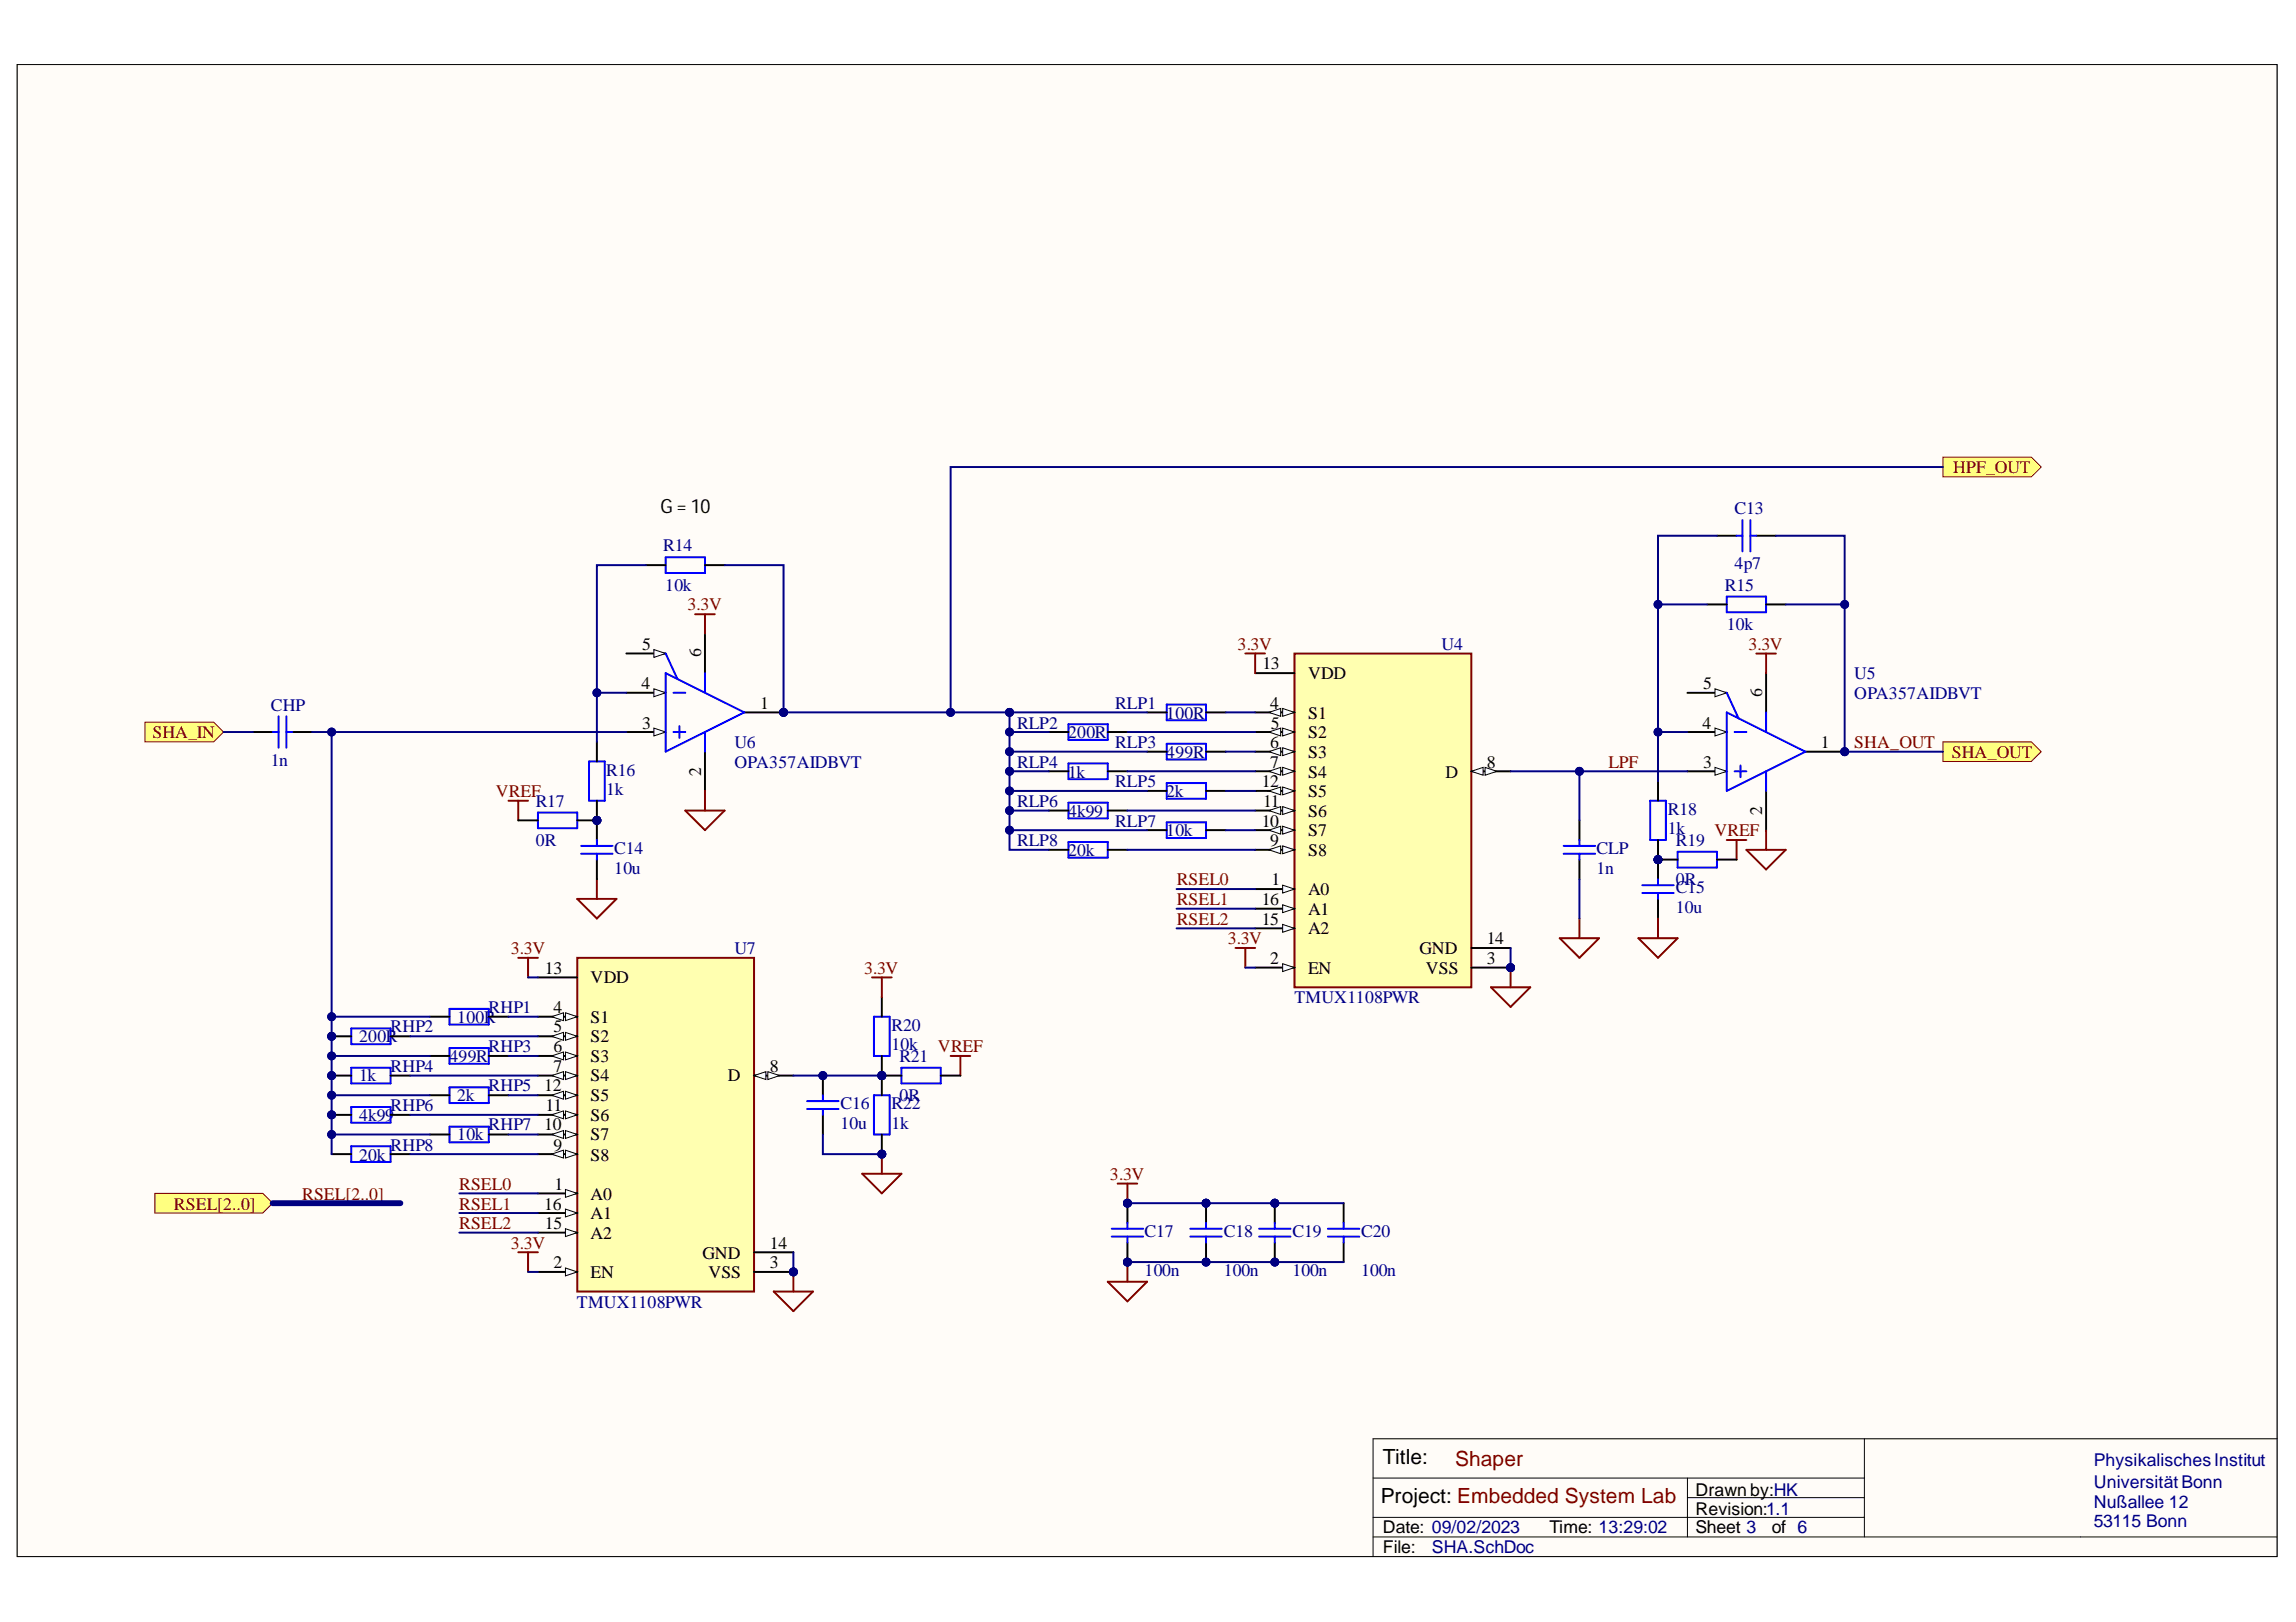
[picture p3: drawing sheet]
<svg xmlns="http://www.w3.org/2000/svg" width="297mm" height="210mm" viewBox="0 0 297 210" stroke-linecap="round" stroke-linejoin="round" font-family="sans-serif">
<defs><g id="words">
<g font-size="2.7">
<text x="178.9" y="189.4">Title:</text>
<text x="178.6" y="194.5">Project: Embedded System Lab</text>
</g>
<text font-size="2.7" fill="#800000" x="188.3" y="189.7">Shaper</text>
<text font-size="2.5" x="85.5" y="66.4">G = 10</text>
<g font-size="2.3" fill="#800000">
<text x="252.7" y="61.2">HPF_OUT</text>
<text x="88.9" y="79">3.3V</text>
<text x="160.1" y="84.1">3.3V</text>
<text x="226.2" y="84.1">3.3V</text>
<text x="19.7" y="95.6">SHA_IN</text>
<text x="208.1" y="99.4">LPF</text>
<text x="239.9" y="96.8">SHA_OUT</text>
<text x="252.5" y="98.1">SHA_OUT</text>
<text x="64.1" y="103.2">VREF</text>
<text x="221.8" y="108.2">VREF</text>
<text x="152.2" y="114.6">RSEL0</text>
<text x="152.2" y="117.1">RSEL1</text>
<text x="152.2" y="119.7">RSEL2</text>
<text x="66.1" y="123.5">3.3V</text>
<text x="158.8" y="122.2">3.3V</text>
<text x="111.8" y="126">3.3V</text>
<text x="121.3" y="136.1">VREF</text>
<text x="39.1" y="155.3">RSEL[2..0]</text>
<text x="59.4" y="154">RSEL0</text>
<text x="143.6" y="152.7">3.3V</text>
<text x="22.5" y="156.5">RSEL[2..0]</text>
<text x="59.4" y="156.5">RSEL1</text>
<text x="59.4" y="159.1">RSEL2</text>
<text x="66.1" y="161.6">3.3V</text>
</g>
<g font-size="2.3" fill="#000080">
<text x="85.8" y="71.4">R14</text>
<text x="224.4" y="66.5">C13</text>
<text x="86.1" y="76.4">10k</text>
<text x="223.1" y="76.4">R15</text>
<text x="224.4" y="73.7">4p7</text>
<text x="223.4" y="81.5">10k</text>
<text x="186.5" y="84.1">U4</text>
<text x="239.9" y="87.9">U5</text>
<text x="35" y="92">CHP</text>
<text x="131.6" y="94.3">RLP2</text>
<text x="138.2" y="95.6">200R</text>
<text x="144.3" y="91.8">RLP1</text>
<text x="150.9" y="93">100R</text>
<text x="239.9" y="90.5">OPA357AIDBVT</text>
<text x="35" y="99.1">1n</text>
<text x="78.4" y="100.4">R16</text>
<text x="95" y="96.8">U6</text>
<text x="95" y="99.4">OPA357AIDBVT</text>
<text x="131.6" y="99.4">RLP4</text>
<text x="138.2" y="100.6">1k</text>
<text x="144.3" y="101.9">RLP5</text>
<text x="144.3" y="96.8">RLP3</text>
<text x="150.9" y="98.1">499R</text>
<text x="69.3" y="104.4">R17</text>
<text x="78.4" y="102.9">1k</text>
<text x="131.6" y="104.4">RLP6</text>
<text x="138.2" y="105.7">4k99</text>
<text x="144.3" y="107">RLP7</text>
<text x="150.9" y="103.2">2k</text>
<text x="215.8" y="108">1k</text>
<text x="215.8" y="105.5">R18</text>
<text x="69.3" y="109.5">0R</text>
<text x="79.5" y="113.1">10u</text>
<text x="79.5" y="110.5">C14</text>
<text x="131.6" y="109.5">RLP8</text>
<text x="138.2" y="110.8">20k</text>
<text x="150.9" y="108.2">10k</text>
<text x="206.6" y="113.1">1n</text>
<text x="206.6" y="110.5">CLP</text>
<text x="216.8" y="109.5">R19</text>
<text x="216.8" y="118.1">10u</text>
<text x="216.8" y="115.6">C15</text>
<text x="216.8" y="114.6">0R</text>
<text x="95" y="123.5">U7</text>
<text x="63.2" y="131.1">RHP1</text>
<text x="167.5" y="129.8">TMUX1108PWR</text>
<text x="46.5" y="134.9">200R</text>
<text x="50.5" y="133.6">RHP2</text>
<text x="58.1" y="137.4">499R</text>
<text x="59.1" y="132.3">100R</text>
<text x="63.2" y="136.1">RHP3</text>
<text x="115.3" y="135.9">10k</text>
<text x="115.3" y="133.4">R20</text>
<text x="116.4" y="137.4">R21</text>
<text x="46.5" y="140">1k</text>
<text x="50.5" y="143.8">RHP6</text>
<text x="50.5" y="138.7">RHP4</text>
<text x="59.1" y="142.5">2k</text>
<text x="63.2" y="141.2">RHP5</text>
<text x="108.7" y="143.5">C16</text>
<text x="115.3" y="143.5">R22</text>
<text x="116.4" y="142.5">0R</text>
<text x="46.5" y="145">4k99</text>
<text x="50.5" y="148.9">RHP8</text>
<text x="59.1" y="147.6">10k</text>
<text x="63.2" y="146.3">RHP7</text>
<text x="108.7" y="146">10u</text>
<text x="115.3" y="146">1k</text>
<text x="46.5" y="150.2">20k</text>
<text x="148.1" y="160.1">C17</text>
<text x="158.3" y="160.1">C18</text>
<text x="167.2" y="160.1">C19</text>
<text x="176.1" y="160.1">C20</text>
<text x="148.1" y="165.2">100n</text>
<text x="158.3" y="165.2">100n</text>
<text x="167.2" y="165.2">100n</text>
<text x="176.1" y="165.2">100n</text>
<text x="74.6" y="169.2">TMUX1108PWR</text>
<text x="270.9" y="189.8">PhysikalischesInstitut</text>
<text x="270.9" y="195.1">Nußallee 12</text>
<text x="270.9" y="197.6">53115 Bonn</text>
<text x="270.9" y="192.6">UniversitätBonn</text>
<text x="185.2" y="201">SHA.SchDoc</text>
</g>
<g font-size="2.3">
<text x="83" y="89.2">4</text>
<text x="83.1" y="84.1">5</text>
<text x="90.7" y="85.1" transform="rotate(-90 90.7 85.1)">6</text>
<text x="163.3" y="86.6">13</text>
<text x="169.2" y="87.9">VDD</text>
<text x="220.3" y="89.2">5</text>
<text x="83.1" y="94.3">3</text>
<text x="98.3" y="91.8">1</text>
<text x="164.3" y="91.8">4</text>
<text x="164.4" y="94.3">5</text>
<text x="169.2" y="93">S1</text>
<text x="169.2" y="95.6">S2</text>
<text x="220.3" y="94.3">4</text>
<text x="228" y="90.1" transform="rotate(-90 228 90.1)">6</text>
<text x="90.7" y="100.4" transform="rotate(-90 90.7 100.4)">2</text>
<text x="163.2" y="101.9">12</text>
<text x="164.3" y="96.8">6</text>
<text x="164.3" y="99.4">7</text>
<text x="169.2" y="98.1">S3</text>
<text x="169.2" y="100.6">S4</text>
<text x="187" y="100.6">D</text>
<text x="192.3" y="99.4">8</text>
<text x="220.3" y="99.4">3</text>
<text x="235.6" y="96.8">1</text>
<text x="163.2" y="107">10</text>
<text x="163.4" y="104.4">11</text>
<text x="169.2" y="103.2">S5</text>
<text x="169.2" y="105.7">S6</text>
<text x="228" y="105.5" transform="rotate(-90 228 105.5)">2</text>
<text x="164.3" y="109.5">9</text>
<text x="169.2" y="108.2">S7</text>
<text x="169.2" y="110.8">S8</text>
<text x="163.2" y="117.1">16</text>
<text x="163.2" y="119.7">15</text>
<text x="164.5" y="114.6">1</text>
<text x="169.2" y="115.9">A0</text>
<text x="169.2" y="118.4">A1</text>
<text x="164.3" y="124.7">2</text>
<text x="169.2" y="120.9">A2</text>
<text x="183.6" y="123.5">GND</text>
<text x="192.3" y="122.2">14</text>
<text x="192.3" y="124.7">3</text>
<text x="70.5" y="126">13</text>
<text x="71.6" y="131.1">4</text>
<text x="76.4" y="127.3">VDD</text>
<text x="169.2" y="126">EN</text>
<text x="184.5" y="126">VSS</text>
<text x="71.6" y="133.6">5</text>
<text x="71.6" y="136.1">6</text>
<text x="76.4" y="132.3">S1</text>
<text x="76.4" y="134.9">S2</text>
<text x="76.4" y="137.4">S3</text>
<text x="70.4" y="141.2">12</text>
<text x="70.6" y="143.8">11</text>
<text x="71.6" y="138.7">7</text>
<text x="76.4" y="140">S4</text>
<text x="76.4" y="142.5">S5</text>
<text x="94.2" y="140">D</text>
<text x="99.6" y="138.7">8</text>
<text x="70.4" y="146.3">10</text>
<text x="71.6" y="148.9">9</text>
<text x="76.4" y="145">S6</text>
<text x="76.4" y="147.6">S7</text>
<text x="71.8" y="154">1</text>
<text x="76.4" y="155.3">A0</text>
<text x="76.4" y="150.2">S8</text>
<text x="70.4" y="156.5">16</text>
<text x="70.5" y="159.1">15</text>
<text x="76.4" y="157.8">A1</text>
<text x="76.4" y="160.3">A2</text>
<text x="99.6" y="161.6">14</text>
<text x="71.6" y="164.1">2</text>
<text x="76.4" y="165.4">EN</text>
<text x="90.9" y="162.9">GND</text>
<text x="91.6" y="165.4">VSS</text>
<text x="99.6" y="164.1">3</text>
<text x="219.3" y="196.1">Revision:1.1</text>
<text x="219.3" y="193.6">Drawn by:HK</text>
<text x="178.9" y="198.4">Date: 09/02/2023</text>
<text x="178.9" y="201">File:</text>
<text x="200.5" y="198.4">Time: 13:29:02</text>
<text x="219.3" y="198.4">Sheet 3</text>
<text x="229.2" y="198.4">of 6</text>
</g>
</g></defs>
<path d="M2.2 8.4h292.4v193h-292.4z" fill-rule="evenodd" fill="#fffcf8"/>
<path d="M2.2 8.4h292.4v193h-292.4z" fill="none" stroke="#000" stroke-width=".13"/>
<path d="M2.2 8.4h292.4v193h-292.4z" fill-rule="evenodd" fill="#fffcf8"/>
<path d="M2.2 8.4h292.4v193h-292.4zM177.6 191.3h63.6M177.6 198.9h117M177.6 196.4h63.6M218.3 191.3v7.6M218.3 193.8h22.9M241.2 186.2v12.7M294.6 186.2h-117v15.2" fill="none" stroke="#000" stroke-width=".13"/>
<circle cx="101.4" cy="92.2" r=".51" fill="#000080"/>
<circle cx="101.4" cy="92.2" r=".51" fill="none" stroke="#000080" stroke-width=".13"/>
<path d="M96.3 92.2h5.1" fill="none" stroke="#000" stroke-width=".25"/>
<circle cx="101.4" cy="92.2" r=".51" fill="#000080"/>
<circle cx="101.4" cy="92.2" r=".51" fill="none" stroke="#000080" stroke-width=".13"/>
<path d="M81 94.7h5.1M91.2 97.3v5.1" fill="none" stroke="#000" stroke-width=".25"/>
<path d="M84.6 94.2l1.5 .5-1.5 .5z" fill="#f8fcff"/>
<path d="M84.6 94.2l1.5 .5-1.5 .5z" fill="none" stroke="#000" stroke-width=".13"/>
<path d="M81 89.7h5.1" fill="none" stroke="#000" stroke-width=".25"/>
<path d="M84.6 89.1l1.5 .6-1.5 .5z" fill="#f8fcff"/>
<path d="M84.6 89.1l1.5 .6-1.5 .5z" fill="none" stroke="#000" stroke-width=".13"/>
<path d="M81 84.6h5.1" fill="none" stroke="#000" stroke-width=".25"/>
<path d="M84.6 84.1l1.5 .5-1.5 .5z" fill="#f8fcff"/>
<path d="M84.6 84.1l1.5 .5-1.5 .5z" fill="none" stroke="#000" stroke-width=".13"/>
<path d="M83.6 73.1h2.5M91.2 73.1h2.5M91.2 82v5.1" fill="none" stroke="#000" stroke-width=".25"/>
<path d="M86.1 72.1h5.1v2h-5.1zM86.1 87.1l10.2 5.1-10.2 5.1zM86.1 84.6l1.5 3.3M87.1 89.7h1.6M87.1 94.7h1.6M87.9 94v1.5M91.2 87.1v2.6M91.2 94.7v2.6" fill="none" stroke="#00f" stroke-width=".25"/>
<path d="M88.7 104.9h5l-2.5 2.5zM91.2 102.4v2.5" fill="none" stroke="#800000" stroke-width=".25"/>
<circle cx="77.2" cy="106.2" r=".51" fill="#000080"/>
<circle cx="77.2" cy="106.2" r=".51" fill="none" stroke="#000080" stroke-width=".13"/>
<path d="M76.2 98.5h2v5.1h-2z" fill="none" stroke="#00f" stroke-width=".25"/>
<path d="M77.2 96v2.5M77.2 103.6v2.6" fill="none" stroke="#000" stroke-width=".25"/>
<circle cx="77.2" cy="106.2" r=".51" fill="#000080"/>
<circle cx="77.2" cy="106.2" r=".51" fill="none" stroke="#000080" stroke-width=".13"/>
<path d="M74.7 116.3h5.1l-2.6 2.6zM77.2 113.8v2.5" fill="none" stroke="#800000" stroke-width=".25"/>
<circle cx="102.6" cy="164.6" r=".51" fill="#000080"/>
<circle cx="102.6" cy="164.6" r=".51" fill="none" stroke="#000080" stroke-width=".13"/>
<path d="M74.7 123.9h22.9v43.2h-22.9z" fill-rule="evenodd" fill="#ffffb0"/>
<path d="M74.7 123.9h22.9v43.2h-22.9z" fill="none" stroke="#800000" stroke-width=".25"/>
<path d="M69.6 126.5h5.1M69.6 154.4h5.1" fill="none" stroke="#000" stroke-width=".25"/>
<path d="M73.2 153.9l1.5 .5-1.5 .5z" fill="#f8fcff"/>
<path d="M73.2 153.9l1.5 .5-1.5 .5z" fill="none" stroke="#000" stroke-width=".13"/>
<path d="M69.6 157h5.1" fill="none" stroke="#000" stroke-width=".25"/>
<path d="M73.2 156.5l1.5 .5-1.5 .5z" fill="#f8fcff"/>
<path d="M73.2 156.5l1.5 .5-1.5 .5z" fill="none" stroke="#000" stroke-width=".13"/>
<path d="M69.6 159.5h5.1" fill="none" stroke="#000" stroke-width=".25"/>
<path d="M73.2 159l1.5 .5-1.5 .5z" fill="#f8fcff"/>
<path d="M73.2 159l1.5 .5-1.5 .5z" fill="none" stroke="#000" stroke-width=".13"/>
<path d="M97.6 139.2h5" fill="none" stroke="#000" stroke-width=".25"/>
<path d="M97.6 139.2l1.5-.5v1z" fill="#f8fcff"/>
<path d="M97.6 139.2l1.5-.5v1z" fill="none" stroke="#000" stroke-width=".13"/>
<path d="M99.3 138.7l1.6 .5-1.6 .5z" fill="#f8fcff"/>
<path d="M99.3 138.7l1.6 .5-1.6 .5z" fill="none" stroke="#000" stroke-width=".13"/>
<path d="M69.6 164.6h5.1" fill="none" stroke="#000" stroke-width=".25"/>
<path d="M73.2 164.1l1.5 .5-1.5 .5z" fill="#f8fcff"/>
<path d="M73.2 164.1l1.5 .5-1.5 .5z" fill="none" stroke="#000" stroke-width=".13"/>
<path d="M69.6 131.6h5.1" fill="none" stroke="#000" stroke-width=".25"/>
<path d="M73.2 131.1l1.5 .5-1.5 .5z" fill="#f8fcff"/>
<path d="M73.2 131.1l1.5 .5-1.5 .5z" fill="none" stroke="#000" stroke-width=".13"/>
<path d="M71.4 131.6l1.5-.5v1z" fill="#f8fcff"/>
<path d="M71.4 131.6l1.5-.5v1z" fill="none" stroke="#000" stroke-width=".13"/>
<path d="M69.6 134.1h5.1" fill="none" stroke="#000" stroke-width=".25"/>
<path d="M73.2 133.6l1.5 .5-1.5 .5z" fill="#f8fcff"/>
<path d="M73.2 133.6l1.5 .5-1.5 .5z" fill="none" stroke="#000" stroke-width=".13"/>
<path d="M71.4 134.1l1.5-.5v1z" fill="#f8fcff"/>
<path d="M71.4 134.1l1.5-.5v1z" fill="none" stroke="#000" stroke-width=".13"/>
<path d="M69.6 136.7h5.1" fill="none" stroke="#000" stroke-width=".25"/>
<path d="M73.2 136.1l1.5 .6-1.5 .5z" fill="#f8fcff"/>
<path d="M73.2 136.1l1.5 .6-1.5 .5z" fill="none" stroke="#000" stroke-width=".13"/>
<path d="M71.4 136.7l1.5-.6v1.1z" fill="#f8fcff"/>
<path d="M71.4 136.7l1.5-.6v1.1z" fill="none" stroke="#000" stroke-width=".13"/>
<path d="M69.6 139.2h5.1" fill="none" stroke="#000" stroke-width=".25"/>
<path d="M73.2 138.7l1.5 .5-1.5 .5z" fill="#f8fcff"/>
<path d="M73.2 138.7l1.5 .5-1.5 .5z" fill="none" stroke="#000" stroke-width=".13"/>
<path d="M71.4 139.2l1.5-.5v1z" fill="#f8fcff"/>
<path d="M71.4 139.2l1.5-.5v1z" fill="none" stroke="#000" stroke-width=".13"/>
<path d="M69.6 141.7h5.1" fill="none" stroke="#000" stroke-width=".25"/>
<path d="M73.2 141.2l1.5 .5-1.5 .5z" fill="#f8fcff"/>
<path d="M73.2 141.2l1.5 .5-1.5 .5z" fill="none" stroke="#000" stroke-width=".13"/>
<path d="M71.4 141.7l1.5-.5v1z" fill="#f8fcff"/>
<path d="M71.4 141.7l1.5-.5v1z" fill="none" stroke="#000" stroke-width=".13"/>
<path d="M69.6 144.3h5.1" fill="none" stroke="#000" stroke-width=".25"/>
<path d="M73.2 143.8l1.5 .5-1.5 .5z" fill="#f8fcff"/>
<path d="M73.2 143.8l1.5 .5-1.5 .5z" fill="none" stroke="#000" stroke-width=".13"/>
<path d="M71.4 144.3l1.5-.5v1z" fill="#f8fcff"/>
<path d="M71.4 144.3l1.5-.5v1z" fill="none" stroke="#000" stroke-width=".13"/>
<path d="M69.6 146.8h5.1" fill="none" stroke="#000" stroke-width=".25"/>
<path d="M73.2 146.3l1.5 .5-1.5 .5z" fill="#f8fcff"/>
<path d="M73.2 146.3l1.5 .5-1.5 .5z" fill="none" stroke="#000" stroke-width=".13"/>
<path d="M71.4 146.8l1.5-.5v1z" fill="#f8fcff"/>
<path d="M71.4 146.8l1.5-.5v1z" fill="none" stroke="#000" stroke-width=".13"/>
<path d="M69.6 149.4h5.1" fill="none" stroke="#000" stroke-width=".25"/>
<path d="M73.2 148.8l1.5 .6-1.5 .5z" fill="#f8fcff"/>
<path d="M73.2 148.8l1.5 .6-1.5 .5z" fill="none" stroke="#000" stroke-width=".13"/>
<path d="M71.4 149.4l1.5-.6v1.1z" fill="#f8fcff"/>
<path d="M71.4 149.4l1.5-.6v1.1z" fill="none" stroke="#000" stroke-width=".13"/>
<path d="M97.6 162.1h5M97.6 164.6h5" fill="none" stroke="#000" stroke-width=".25"/>
<circle cx="102.6" cy="164.6" r=".51" fill="#000080"/>
<circle cx="102.6" cy="164.6" r=".51" fill="none" stroke="#000080" stroke-width=".13"/>
<circle cx="77.2" cy="106.2" r=".51" fill="#000080"/>
<circle cx="77.2" cy="106.2" r=".51" fill="none" stroke="#000080" stroke-width=".13"/>
<path d="M75.2 110.5h4.1M75.2 109.5h4.1" fill="none" stroke="#00f" stroke-width=".25"/>
<path d="M77.2 106.2v2.5" fill="none" stroke="#000" stroke-width=".25"/>
<circle cx="77.2" cy="106.2" r=".51" fill="#000080"/>
<circle cx="77.2" cy="106.2" r=".51" fill="none" stroke="#000080" stroke-width=".13"/>
<path d="M77.2 111.2v2.6" fill="none" stroke="#000" stroke-width=".25"/>
<path d="M77.2 108.7v.8M77.2 110.5v.7" fill="none" stroke="#00f" stroke-width=".25"/>
<path d="M18.7 93.5h8.9l1.3 1.2-1.3 1.3h-8.9z" fill-rule="evenodd" fill="#ffff80"/>
<path d="M18.7 93.5h8.9l1.3 1.2-1.3 1.3h-8.9z" fill="none" stroke="#800000" stroke-width=".13"/>
<path d="M202.3 110.5h4.1M202.3 109.5h4.1M204.3 108.7v.8M204.3 110.5v.7" fill="none" stroke="#00f" stroke-width=".25"/>
<path d="M204.3 106.2v2.5M204.3 111.2v2.6" fill="none" stroke="#000" stroke-width=".25"/>
<circle cx="195.4" cy="125.2" r=".51" fill="#000080"/>
<circle cx="195.4" cy="125.2" r=".51" fill="none" stroke="#000080" stroke-width=".13"/>
<path d="M167.5 84.6h22.9v43.2h-22.9z" fill-rule="evenodd" fill="#ffffb0"/>
<path d="M167.5 84.6h22.9v43.2h-22.9z" fill="none" stroke="#800000" stroke-width=".25"/>
<path d="M162.4 87.1h5.1M162.4 115.1h5.1" fill="none" stroke="#000" stroke-width=".25"/>
<path d="M165.9 114.5l1.6 .6-1.6 .5z" fill="#f8fcff"/>
<path d="M165.9 114.5l1.6 .6-1.6 .5z" fill="none" stroke="#000" stroke-width=".13"/>
<path d="M162.4 117.6h5.1" fill="none" stroke="#000" stroke-width=".25"/>
<path d="M165.9 117.1l1.6 .5-1.6 .5z" fill="#f8fcff"/>
<path d="M165.9 117.1l1.6 .5-1.6 .5z" fill="none" stroke="#000" stroke-width=".13"/>
<path d="M162.4 120.1h5.1" fill="none" stroke="#000" stroke-width=".25"/>
<path d="M165.9 119.6l1.6 .5-1.6 .5z" fill="#f8fcff"/>
<path d="M165.9 119.6l1.6 .5-1.6 .5z" fill="none" stroke="#000" stroke-width=".13"/>
<path d="M190.4 99.8h5" fill="none" stroke="#000" stroke-width=".25"/>
<path d="M190.4 99.8l1.5-.5v1z" fill="#f8fcff"/>
<path d="M190.4 99.8l1.5-.5v1z" fill="none" stroke="#000" stroke-width=".13"/>
<path d="M192.1 99.3l1.6 .5-1.6 .5z" fill="#f8fcff"/>
<path d="M192.1 99.3l1.6 .5-1.6 .5z" fill="none" stroke="#000" stroke-width=".13"/>
<path d="M162.4 125.2h5.1" fill="none" stroke="#000" stroke-width=".25"/>
<path d="M165.9 124.7l1.6 .5-1.6 .5z" fill="#f8fcff"/>
<path d="M165.9 124.7l1.6 .5-1.6 .5z" fill="none" stroke="#000" stroke-width=".13"/>
<path d="M162.4 92.2h5.1" fill="none" stroke="#000" stroke-width=".25"/>
<path d="M165.9 91.7l1.6 .5-1.6 .5z" fill="#f8fcff"/>
<path d="M165.9 91.7l1.6 .5-1.6 .5z" fill="none" stroke="#000" stroke-width=".13"/>
<path d="M164.2 92.2l1.5-.5v1z" fill="#f8fcff"/>
<path d="M164.2 92.2l1.5-.5v1z" fill="none" stroke="#000" stroke-width=".13"/>
<path d="M162.4 94.7h5.1" fill="none" stroke="#000" stroke-width=".25"/>
<path d="M165.9 94.2l1.6 .5-1.6 .5z" fill="#f8fcff"/>
<path d="M165.9 94.2l1.6 .5-1.6 .5z" fill="none" stroke="#000" stroke-width=".13"/>
<path d="M164.2 94.7l1.5-.5v1z" fill="#f8fcff"/>
<path d="M164.2 94.7l1.5-.5v1z" fill="none" stroke="#000" stroke-width=".13"/>
<path d="M162.4 97.3h5.1" fill="none" stroke="#000" stroke-width=".25"/>
<path d="M165.9 96.8l1.6 .5-1.6 .5z" fill="#f8fcff"/>
<path d="M165.9 96.8l1.6 .5-1.6 .5z" fill="none" stroke="#000" stroke-width=".13"/>
<path d="M164.2 97.3l1.5-.5v1z" fill="#f8fcff"/>
<path d="M164.2 97.3l1.5-.5v1z" fill="none" stroke="#000" stroke-width=".13"/>
<path d="M162.4 99.8h5.1" fill="none" stroke="#000" stroke-width=".25"/>
<path d="M165.9 99.3l1.6 .5-1.6 .5z" fill="#f8fcff"/>
<path d="M165.9 99.3l1.6 .5-1.6 .5z" fill="none" stroke="#000" stroke-width=".13"/>
<path d="M164.2 99.8l1.5-.5v1z" fill="#f8fcff"/>
<path d="M164.2 99.8l1.5-.5v1z" fill="none" stroke="#000" stroke-width=".13"/>
<path d="M162.4 102.4h5.1" fill="none" stroke="#000" stroke-width=".25"/>
<path d="M165.9 101.8l1.6 .6-1.6 .5z" fill="#f8fcff"/>
<path d="M165.9 101.8l1.6 .6-1.6 .5z" fill="none" stroke="#000" stroke-width=".13"/>
<path d="M164.2 102.4l1.5-.6v1.1z" fill="#f8fcff"/>
<path d="M164.2 102.4l1.5-.6v1.1z" fill="none" stroke="#000" stroke-width=".13"/>
<path d="M162.4 104.9h5.1" fill="none" stroke="#000" stroke-width=".25"/>
<path d="M165.9 104.4l1.6 .5-1.6 .5z" fill="#f8fcff"/>
<path d="M165.9 104.4l1.6 .5-1.6 .5z" fill="none" stroke="#000" stroke-width=".13"/>
<path d="M164.2 104.9l1.5-.5v1z" fill="#f8fcff"/>
<path d="M164.2 104.9l1.5-.5v1z" fill="none" stroke="#000" stroke-width=".13"/>
<path d="M162.4 107.4h5.1" fill="none" stroke="#000" stroke-width=".25"/>
<path d="M165.9 106.9l1.6 .5-1.6 .5z" fill="#f8fcff"/>
<path d="M165.9 106.9l1.6 .5-1.6 .5z" fill="none" stroke="#000" stroke-width=".13"/>
<path d="M164.2 107.4l1.5-.5v1z" fill="#f8fcff"/>
<path d="M164.2 107.4l1.5-.5v1z" fill="none" stroke="#000" stroke-width=".13"/>
<path d="M162.4 110h5.1" fill="none" stroke="#000" stroke-width=".25"/>
<path d="M165.9 109.5l1.6 .5-1.6 .5z" fill="#f8fcff"/>
<path d="M165.9 109.5l1.6 .5-1.6 .5z" fill="none" stroke="#000" stroke-width=".13"/>
<path d="M164.2 110l1.5-.5v1z" fill="#f8fcff"/>
<path d="M164.2 110l1.5-.5v1z" fill="none" stroke="#000" stroke-width=".13"/>
<path d="M190.4 122.7h5M190.4 125.2h5" fill="none" stroke="#000" stroke-width=".25"/>
<circle cx="195.4" cy="125.2" r=".51" fill="#000080"/>
<circle cx="195.4" cy="125.2" r=".51" fill="none" stroke="#000080" stroke-width=".13"/>
<g fill="none" stroke="#00f" stroke-width=".25">
<path d="M35.3 94.7h.7M36 92.7v4.1M37.1 92.7v4.1M37.1 94.7h.7M138.2 93.7h5.1v2h-5.1zM138.2 98.8h5.1v2h-5.1zM150.9 91.2h5.1v2h-5.1zM150.9 96.3h5.1v2h-5.1zM138.2 103.9h5.1v2h-5.1zM138.2 109h5.1v2h-5.1zM150.9 101.3h5.1v2.1h-5.1zM150.9 106.4h5.1v2.1h-5.1z"/>
<path d="M58.2 130.6h5v2h-5zM58.2 135.6h5v2.1h-5zM45.4 148.3h5.1v2.1h-5.1zM58.2 140.7h5v2h-5zM58.2 145.8h5v2h-5z"/>
</g>
<g fill="none" stroke="#000" stroke-width=".25">
<path d="M32.7 94.7h2.6M37.8 94.7h2.6M135.7 99.8h2.5M135.7 94.7h2.5M143.3 99.8h2.6M143.3 94.7h2.6M148.4 97.3h2.5M148.4 92.2h2.5M156 97.3h2.6M156 92.2h2.6M135.7 110h2.5M135.7 104.9h2.5"/>
<path d="M143.3 110h2.6M143.3 104.9h2.6M148.4 107.4h2.5M148.4 102.4h2.5M156 107.4h2.6M156 102.4h2.6M55.6 136.7h2.6M55.6 131.6h2.6M63.2 136.7h2.6M63.2 131.6h2.6M42.9 149.4h2.5M50.5 149.4h2.6"/>
<path d="M55.6 146.8h2.6M55.6 141.7h2.6M63.2 146.8h2.6M63.2 141.7h2.6"/>
</g>
<path d="M204.3 118.9v2.5M201.8 121.4h5.1l-2.6 2.5z" fill="none" stroke="#800000" stroke-width=".25"/>
<circle cx="42.9" cy="144.3" r=".51" fill="#000080"/>
<circle cx="42.9" cy="144.3" r=".51" fill="none" stroke="#000080" stroke-width=".13"/>
<path d="M45.4 143.3h5.1v2h-5.1z" fill="none" stroke="#00f" stroke-width=".25"/>
<path d="M42.9 144.3h2.5M50.5 144.3h2.6" fill="none" stroke="#000" stroke-width=".25"/>
<circle cx="42.9" cy="144.3" r=".51" fill="#000080"/>
<circle cx="42.9" cy="144.3" r=".51" fill="none" stroke="#000080" stroke-width=".13"/>
<circle cx="42.9" cy="139.2" r=".51" fill="#000080"/>
<circle cx="42.9" cy="139.2" r=".51" fill="none" stroke="#000080" stroke-width=".13"/>
<path d="M45.4 138.2h5.1v2h-5.1z" fill="none" stroke="#00f" stroke-width=".25"/>
<path d="M42.9 139.2h2.5M50.5 139.2h2.6" fill="none" stroke="#000" stroke-width=".25"/>
<circle cx="42.9" cy="139.2" r=".51" fill="#000080"/>
<circle cx="42.9" cy="139.2" r=".51" fill="none" stroke="#000080" stroke-width=".13"/>
<circle cx="42.9" cy="134.1" r=".51" fill="#000080"/>
<circle cx="42.9" cy="134.1" r=".51" fill="none" stroke="#000080" stroke-width=".13"/>
<path d="M45.4 133.1h5.1v2h-5.1z" fill="none" stroke="#00f" stroke-width=".25"/>
<path d="M42.9 134.1h2.5M50.5 134.1h2.6" fill="none" stroke="#000" stroke-width=".25"/>
<circle cx="42.9" cy="134.1" r=".51" fill="#000080"/>
<circle cx="42.9" cy="134.1" r=".51" fill="none" stroke="#000080" stroke-width=".13"/>
<circle cx="238.7" cy="97.3" r=".51" fill="#000080"/>
<circle cx="238.7" cy="97.3" r=".51" fill="none" stroke="#000080" stroke-width=".13"/>
<path d="M233.6 97.3h5" fill="none" stroke="#000" stroke-width=".25"/>
<circle cx="238.7" cy="97.3" r=".51" fill="#000080"/>
<circle cx="238.7" cy="97.3" r=".51" fill="none" stroke="#000080" stroke-width=".13"/>
<path d="M218.3 99.8h5.1M228.5 102.4v5" fill="none" stroke="#000" stroke-width=".25"/>
<path d="M221.9 99.3l1.5 .5-1.5 .5z" fill="#f8fcff"/>
<path d="M221.9 99.3l1.5 .5-1.5 .5z" fill="none" stroke="#000" stroke-width=".13"/>
<path d="M218.3 94.7h5.1" fill="none" stroke="#000" stroke-width=".25"/>
<path d="M221.9 94.2l1.5 .5-1.5 .5z" fill="#f8fcff"/>
<path d="M221.9 94.2l1.5 .5-1.5 .5z" fill="none" stroke="#000" stroke-width=".13"/>
<path d="M218.3 89.7h5.1" fill="none" stroke="#000" stroke-width=".25"/>
<path d="M221.9 89.1l1.5 .6-1.5 .5z" fill="#f8fcff"/>
<path d="M221.9 89.1l1.5 .6-1.5 .5z" fill="none" stroke="#000" stroke-width=".13"/>
<path d="M220.9 78.2h2.5M228.5 78.2h2.5M228.5 87.1v5.1" fill="none" stroke="#000" stroke-width=".25"/>
<path d="M223.4 77.2h5.1v2h-5.1zM223.4 92.2l10.2 5.1-10.2 5.1zM223.4 89.7l1.5 3.3M224.4 94.7h1.5M224.4 99.8h1.5M225.2 99.1v1.5M228.5 92.2v2.5M228.5 99.8v2.6" fill="none" stroke="#00f" stroke-width=".25"/>
<path d="M225.9 110h5.1l-2.5 2.5zM228.5 107.4v2.6" fill="none" stroke="#800000" stroke-width=".25"/>
<circle cx="214.5" cy="111.2" r=".51" fill="#000080"/>
<circle cx="214.5" cy="111.2" r=".51" fill="none" stroke="#000080" stroke-width=".13"/>
<path d="M213.5 103.6h2v5.1h-2z" fill="none" stroke="#00f" stroke-width=".25"/>
<path d="M214.5 101.1v2.5M214.5 108.7v2.5" fill="none" stroke="#000" stroke-width=".25"/>
<circle cx="214.5" cy="111.2" r=".51" fill="#000080"/>
<circle cx="214.5" cy="111.2" r=".51" fill="none" stroke="#000080" stroke-width=".13"/>
<circle cx="214.5" cy="111.2" r=".51" fill="#000080"/>
<circle cx="214.5" cy="111.2" r=".51" fill="none" stroke="#000080" stroke-width=".13"/>
<path d="M212.5 115.6h4M212.5 114.6h4" fill="none" stroke="#00f" stroke-width=".25"/>
<path d="M214.5 111.2v2.6" fill="none" stroke="#000" stroke-width=".25"/>
<circle cx="214.5" cy="111.2" r=".51" fill="#000080"/>
<circle cx="214.5" cy="111.2" r=".51" fill="none" stroke="#000080" stroke-width=".13"/>
<path d="M214.5 116.3v2.6" fill="none" stroke="#000" stroke-width=".25"/>
<path d="M214.5 113.8v.8M214.5 115.6v.7" fill="none" stroke="#00f" stroke-width=".25"/>
<path d="M214.5 118.9v2.5M212 121.4h5l-2.5 2.5z" fill="none" stroke="#800000" stroke-width=".25"/>
<path d="M251.4 96h11.4l1.3 1.3-1.3 1.2h-11.4z" fill-rule="evenodd" fill="#ffff80"/>
<path d="M251.4 96h11.4l1.3 1.3-1.3 1.2h-11.4z" fill="none" stroke="#800000" stroke-width=".13"/>
<path d="M251.4 59.2h11.4l1.3 1.2-1.3 1.3h-11.4z" fill-rule="evenodd" fill="#ffff80"/>
<path d="M251.4 59.2h11.4l1.3 1.2-1.3 1.3h-11.4z" fill="none" stroke="#800000" stroke-width=".13"/>
<path d="M224.7 69.3h.7M225.4 67.3v4.1M226.5 67.3v4.1M226.5 69.3h.7" fill="none" stroke="#00f" stroke-width=".25"/>
<path d="M222.1 69.3h2.6M227.2 69.3h2.6" fill="none" stroke="#000" stroke-width=".25"/>
<path d="M100.1 167.1h5.1l-2.6 2.6zM102.6 164.6v2.5" fill="none" stroke="#800000" stroke-width=".25"/>
<circle cx="102.6" cy="164.6" r=".51" fill="#000080"/>
<circle cx="102.6" cy="164.6" r=".51" fill="none" stroke="#000080" stroke-width=".13"/>
<path d="M192.9 127.8h5.1l-2.6 2.5zM195.4 125.2v2.6" fill="none" stroke="#800000" stroke-width=".25"/>
<circle cx="195.4" cy="125.2" r=".51" fill="#000080"/>
<circle cx="195.4" cy="125.2" r=".51" fill="none" stroke="#000080" stroke-width=".13"/>
<circle cx="114.1" cy="139.2" r=".51" fill="#000080"/>
<circle cx="114.1" cy="139.2" r=".51" fill="none" stroke="#000080" stroke-width=".13"/>
<circle cx="114.1" cy="149.4" r=".51" fill="#000080"/>
<circle cx="114.1" cy="149.4" r=".51" fill="none" stroke="#000080" stroke-width=".13"/>
<path d="M113.1 141.7h2v5.1h-2z" fill="none" stroke="#00f" stroke-width=".25"/>
<path d="M114.1 139.2v2.5" fill="none" stroke="#000" stroke-width=".25"/>
<circle cx="114.1" cy="139.2" r=".51" fill="#000080"/>
<circle cx="114.1" cy="139.2" r=".51" fill="none" stroke="#000080" stroke-width=".13"/>
<path d="M114.1 146.8v2.6" fill="none" stroke="#000" stroke-width=".25"/>
<circle cx="114.1" cy="149.4" r=".51" fill="#000080"/>
<circle cx="114.1" cy="149.4" r=".51" fill="none" stroke="#000080" stroke-width=".13"/>
<path d="M111.5 151.9h5.1l-2.5 2.5zM114.1 149.4v2.5" fill="none" stroke="#800000" stroke-width=".25"/>
<circle cx="114.1" cy="149.4" r=".51" fill="#000080"/>
<circle cx="114.1" cy="149.4" r=".51" fill="none" stroke="#000080" stroke-width=".13"/>
<circle cx="106.5" cy="139.2" r=".51" fill="#000080"/>
<circle cx="106.5" cy="139.2" r=".51" fill="none" stroke="#000080" stroke-width=".13"/>
<path d="M104.4 143.5h4.1M104.4 142.5h4.1" fill="none" stroke="#00f" stroke-width=".25"/>
<path d="M106.5 139.2v2.5" fill="none" stroke="#000" stroke-width=".25"/>
<circle cx="106.5" cy="139.2" r=".51" fill="#000080"/>
<circle cx="106.5" cy="139.2" r=".51" fill="none" stroke="#000080" stroke-width=".13"/>
<path d="M106.5 144.3v2.5" fill="none" stroke="#000" stroke-width=".25"/>
<path d="M106.5 141.7v.8M106.5 143.5v.8" fill="none" stroke="#00f" stroke-width=".25"/>
<circle cx="114.1" cy="139.2" r=".51" fill="#000080"/>
<circle cx="114.1" cy="139.2" r=".51" fill="none" stroke="#000080" stroke-width=".13"/>
<path d="M113.1 131.6h2v5.1h-2z" fill="none" stroke="#00f" stroke-width=".25"/>
<path d="M114.1 129v2.6M114.1 136.7v2.5" fill="none" stroke="#000" stroke-width=".25"/>
<circle cx="114.1" cy="139.2" r=".51" fill="#000080"/>
<circle cx="114.1" cy="139.2" r=".51" fill="none" stroke="#000080" stroke-width=".13"/>
<path d="M20 154.4h14l1.3 1.3-1.3 1.3h-14z" fill-rule="evenodd" fill="#ffff80"/>
<path d="M20 154.4h14l1.3 1.3-1.3 1.3h-14z" fill="none" stroke="#800000" stroke-width=".13"/>
<circle cx="156" cy="155.7" r=".51" fill="#000080"/>
<circle cx="156" cy="155.7" r=".51" fill="none" stroke="#000080" stroke-width=".13"/>
<circle cx="156" cy="163.3" r=".51" fill="#000080"/>
<circle cx="156" cy="163.3" r=".51" fill="none" stroke="#000080" stroke-width=".13"/>
<path d="M154 159h4.1M154 160h4.1" fill="none" stroke="#00f" stroke-width=".25"/>
<path d="M156 155.7v2.5" fill="none" stroke="#000" stroke-width=".25"/>
<circle cx="156" cy="155.7" r=".51" fill="#000080"/>
<circle cx="156" cy="155.7" r=".51" fill="none" stroke="#000080" stroke-width=".13"/>
<path d="M156 160.8v2.5" fill="none" stroke="#000" stroke-width=".25"/>
<circle cx="156" cy="163.3" r=".51" fill="#000080"/>
<circle cx="156" cy="163.3" r=".51" fill="none" stroke="#000080" stroke-width=".13"/>
<path d="M156 158.2v.8M156 160v.8" fill="none" stroke="#00f" stroke-width=".25"/>
<path d="M143.3 165.9h5.1l-2.5 2.5zM145.9 163.3v2.6" fill="none" stroke="#800000" stroke-width=".25"/>
<circle cx="145.9" cy="163.3" r=".51" fill="#000080"/>
<circle cx="145.9" cy="163.3" r=".51" fill="none" stroke="#000080" stroke-width=".13"/>
<circle cx="145.9" cy="155.7" r=".51" fill="#000080"/>
<circle cx="145.9" cy="155.7" r=".51" fill="none" stroke="#000080" stroke-width=".13"/>
<circle cx="145.9" cy="163.3" r=".51" fill="#000080"/>
<circle cx="145.9" cy="163.3" r=".51" fill="none" stroke="#000080" stroke-width=".13"/>
<path d="M143.8 159h4.1M143.8 160h4.1" fill="none" stroke="#00f" stroke-width=".25"/>
<path d="M145.9 155.7v2.5" fill="none" stroke="#000" stroke-width=".25"/>
<circle cx="145.9" cy="155.7" r=".51" fill="#000080"/>
<circle cx="145.9" cy="155.7" r=".51" fill="none" stroke="#000080" stroke-width=".13"/>
<path d="M145.9 160.8v2.5" fill="none" stroke="#000" stroke-width=".25"/>
<circle cx="145.9" cy="163.3" r=".51" fill="#000080"/>
<circle cx="145.9" cy="163.3" r=".51" fill="none" stroke="#000080" stroke-width=".13"/>
<path d="M145.9 158.2v.8M145.9 160v.8" fill="none" stroke="#00f" stroke-width=".25"/>
<g fill="none" stroke="#800000" stroke-width=".25">
<path d="M89.9 79.5h2.6M91.2 79.5v2.5M161.1 84.6h2.6M162.4 84.6v2.5M227.2 84.6h2.6M228.5 84.6v2.5M67.1 123.9h2.5M68.3 123.9v2.6M112.8 126.5h2.6M114.1 126.5v2.5M159.8 122.7h2.6M161.1 122.7v2.5"/>
<path d="M67.1 162.1h2.5M68.3 162.1v2.5"/>
</g>
<circle cx="164.9" cy="155.7" r=".51" fill="#000080"/>
<circle cx="164.9" cy="155.7" r=".51" fill="none" stroke="#000080" stroke-width=".13"/>
<circle cx="164.9" cy="163.3" r=".51" fill="#000080"/>
<circle cx="164.9" cy="163.3" r=".51" fill="none" stroke="#000080" stroke-width=".13"/>
<path d="M162.9 159h4.1M162.9 160h4.1" fill="none" stroke="#00f" stroke-width=".25"/>
<path d="M164.9 155.7v2.5" fill="none" stroke="#000" stroke-width=".25"/>
<circle cx="164.9" cy="155.7" r=".51" fill="#000080"/>
<circle cx="164.9" cy="155.7" r=".51" fill="none" stroke="#000080" stroke-width=".13"/>
<path d="M164.9 160.8v2.5" fill="none" stroke="#000" stroke-width=".25"/>
<circle cx="164.9" cy="163.3" r=".51" fill="#000080"/>
<circle cx="164.9" cy="163.3" r=".51" fill="none" stroke="#000080" stroke-width=".13"/>
<path d="M164.9 158.2v.8M171.8 159h4.1M173.8 158.3v.7M164.9 160v.8M171.8 160h4.1M173.8 160v.8" fill="none" stroke="#00f" stroke-width=".25"/>
<path d="M173.8 155.7v2.6M173.8 160.8v2.5" fill="none" stroke="#000" stroke-width=".25"/>
<path d="M144.6 153.2h2.5M145.9 153.2v2.5" fill="none" stroke="#800000" stroke-width=".25"/>
<circle cx="145.9" cy="155.7" r=".51" fill="#000080"/>
<circle cx="145.9" cy="155.7" r=".51" fill="none" stroke="#000080" stroke-width=".13"/>
<path d="M65.8 103.6h2.5M67.1 103.6v2.6M223.4 108.7h2.5M224.7 108.7v2.5M123 136.7h2.5M124.2 136.7v2.5" fill="none" stroke="#800000" stroke-width=".25"/>
<circle cx="77.2" cy="106.2" r=".51" fill="#000080"/>
<circle cx="77.2" cy="106.2" r=".51" fill="none" stroke="#000080" stroke-width=".13"/>
<path d="M69.6 105.1h5.1v2.1h-5.1z" fill="none" stroke="#00f" stroke-width=".25"/>
<path d="M67.1 106.2h2.5M74.7 106.2h2.5" fill="none" stroke="#000" stroke-width=".25"/>
<circle cx="77.2" cy="106.2" r=".51" fill="#000080"/>
<circle cx="77.2" cy="106.2" r=".51" fill="none" stroke="#000080" stroke-width=".13"/>
<circle cx="114.1" cy="139.2" r=".51" fill="#000080"/>
<circle cx="114.1" cy="139.2" r=".51" fill="none" stroke="#000080" stroke-width=".13"/>
<path d="M116.6 138.2h5.1v2h-5.1z" fill="none" stroke="#00f" stroke-width=".25"/>
<path d="M114.1 139.2h2.5" fill="none" stroke="#000" stroke-width=".25"/>
<circle cx="114.1" cy="139.2" r=".51" fill="#000080"/>
<circle cx="114.1" cy="139.2" r=".51" fill="none" stroke="#000080" stroke-width=".13"/>
<path d="M121.7 139.2h2.5" fill="none" stroke="#000" stroke-width=".25"/>
<path d="M145.9 94.7h16.5M145.9 99.8h16.5M158.6 92.2h3.8M158.6 97.3h3.8M130.6 107.4h17.8M145.9 104.9h16.5M145.9 110h16.5M158.6 102.4h3.8M158.6 107.4h3.8" fill="none" stroke="#000080" stroke-width=".25"/>
<circle cx="130.6" cy="107.4" r=".51" fill="#000080"/>
<circle cx="130.6" cy="107.4" r=".51" fill="none" stroke="#000080" stroke-width=".13"/>
<path d="M130.6 102.4h17.8" fill="none" stroke="#000080" stroke-width=".25"/>
<circle cx="130.6" cy="102.4" r=".51" fill="#000080"/>
<circle cx="130.6" cy="102.4" r=".51" fill="none" stroke="#000080" stroke-width=".13"/>
<path d="M130.6 104.9h5.1" fill="none" stroke="#000080" stroke-width=".25"/>
<circle cx="130.6" cy="104.9" r=".51" fill="#000080"/>
<circle cx="130.6" cy="104.9" r=".51" fill="none" stroke="#000080" stroke-width=".13"/>
<path d="M130.6 99.8h5.1" fill="none" stroke="#000080" stroke-width=".25"/>
<circle cx="130.6" cy="99.8" r=".51" fill="#000080"/>
<circle cx="130.6" cy="99.8" r=".51" fill="none" stroke="#000080" stroke-width=".13"/>
<path d="M130.6 97.3h17.8" fill="none" stroke="#000080" stroke-width=".25"/>
<circle cx="130.6" cy="97.3" r=".51" fill="#000080"/>
<circle cx="130.6" cy="97.3" r=".51" fill="none" stroke="#000080" stroke-width=".13"/>
<path d="M28.9 94.7h3.8M42.9 136.7h12.7M53.1 134.1h16.5M53.1 139.2h16.5M65.8 131.6h3.8M65.8 136.7h3.8M53.1 144.3h16.5M53.1 149.4h16.5M65.8 141.7h3.8M65.8 146.8h3.8" fill="none" stroke="#000080" stroke-width=".25"/>
<circle cx="42.9" cy="136.7" r=".51" fill="#000080"/>
<circle cx="42.9" cy="136.7" r=".51" fill="none" stroke="#000080" stroke-width=".13"/>
<path d="M42.9 141.7h12.7" fill="none" stroke="#000080" stroke-width=".25"/>
<circle cx="42.9" cy="141.7" r=".51" fill="#000080"/>
<circle cx="42.9" cy="141.7" r=".51" fill="none" stroke="#000080" stroke-width=".13"/>
<path d="M42.9 146.8h12.7" fill="none" stroke="#000080" stroke-width=".25"/>
<circle cx="42.9" cy="146.8" r=".51" fill="#000080"/>
<circle cx="42.9" cy="146.8" r=".51" fill="none" stroke="#000080" stroke-width=".13"/>
<path d="M130.6 92.2v17.8h5.1" fill="none" stroke="#000080" stroke-width=".25"/>
<circle cx="130.6" cy="92.2" r=".51" fill="#000080"/>
<circle cx="130.6" cy="92.2" r=".51" fill="none" stroke="#000080" stroke-width=".13"/>
<circle cx="130.6" cy="94.7" r=".51" fill="#000080"/>
<circle cx="130.6" cy="94.7" r=".51" fill="none" stroke="#000080" stroke-width=".13"/>
<circle cx="130.6" cy="97.3" r=".51" fill="#000080"/>
<circle cx="130.6" cy="97.3" r=".51" fill="none" stroke="#000080" stroke-width=".13"/>
<circle cx="130.6" cy="99.8" r=".51" fill="#000080"/>
<circle cx="130.6" cy="99.8" r=".51" fill="none" stroke="#000080" stroke-width=".13"/>
<circle cx="130.6" cy="102.4" r=".51" fill="#000080"/>
<circle cx="130.6" cy="102.4" r=".51" fill="none" stroke="#000080" stroke-width=".13"/>
<circle cx="130.6" cy="104.9" r=".51" fill="#000080"/>
<circle cx="130.6" cy="104.9" r=".51" fill="none" stroke="#000080" stroke-width=".13"/>
<circle cx="130.6" cy="107.4" r=".51" fill="#000080"/>
<circle cx="130.6" cy="107.4" r=".51" fill="none" stroke="#000080" stroke-width=".13"/>
<path d="M83.6 73.1h-6.4v16.6h3.8" fill="none" stroke="#000080" stroke-width=".25"/>
<circle cx="77.2" cy="89.6" r=".51" fill="#000080"/>
<circle cx="77.2" cy="89.6" r=".51" fill="none" stroke="#000080" stroke-width=".13"/>
<path d="M77.2 89.7v6.3" fill="none" stroke="#000080" stroke-width=".25"/>
<circle cx="77.2" cy="89.6" r=".51" fill="#000080"/>
<circle cx="77.2" cy="89.6" r=".51" fill="none" stroke="#000080" stroke-width=".13"/>
<path d="M93.7 73.1h7.7v19.1" fill="none" stroke="#000080" stroke-width=".25"/>
<circle cx="101.4" cy="92.2" r=".51" fill="#000080"/>
<circle cx="101.4" cy="92.2" r=".51" fill="none" stroke="#000080" stroke-width=".13"/>
<path d="M130.6 94.7h5.1" fill="none" stroke="#000080" stroke-width=".25"/>
<circle cx="130.6" cy="94.7" r=".51" fill="#000080"/>
<circle cx="130.6" cy="94.7" r=".51" fill="none" stroke="#000080" stroke-width=".13"/>
<path d="M130.6 92.2h17.8" fill="none" stroke="#000080" stroke-width=".25"/>
<circle cx="130.6" cy="92.2" r=".51" fill="#000080"/>
<circle cx="130.6" cy="92.2" r=".51" fill="none" stroke="#000080" stroke-width=".13"/>
<path d="M220.9 78.2h-6.4v16.5h3.8" fill="none" stroke="#000080" stroke-width=".25"/>
<circle cx="214.5" cy="78.2" r=".51" fill="#000080"/>
<circle cx="214.5" cy="78.2" r=".51" fill="none" stroke="#000080" stroke-width=".13"/>
<circle cx="214.5" cy="94.7" r=".51" fill="#000080"/>
<circle cx="214.5" cy="94.7" r=".51" fill="none" stroke="#000080" stroke-width=".13"/>
<path d="M214.5 94.7v6.4" fill="none" stroke="#000080" stroke-width=".25"/>
<circle cx="214.5" cy="94.7" r=".51" fill="#000080"/>
<circle cx="214.5" cy="94.7" r=".51" fill="none" stroke="#000080" stroke-width=".13"/>
<path d="M195.4 99.8h22.9" fill="none" stroke="#000080" stroke-width=".25"/>
<circle cx="204.3" cy="99.8" r=".51" fill="#000080"/>
<circle cx="204.3" cy="99.8" r=".51" fill="none" stroke="#000080" stroke-width=".13"/>
<path d="M204.3 99.8v6.4M204.3 113.8v5.1" fill="none" stroke="#000080" stroke-width=".25"/>
<circle cx="204.3" cy="99.8" r=".51" fill="#000080"/>
<circle cx="204.3" cy="99.8" r=".51" fill="none" stroke="#000080" stroke-width=".13"/>
<path d="M231 78.2h7.6v19.1h12.8" fill="none" stroke="#000080" stroke-width=".25"/>
<circle cx="238.6" cy="78.2" r=".51" fill="#000080"/>
<circle cx="238.6" cy="78.2" r=".51" fill="none" stroke="#000080" stroke-width=".13"/>
<circle cx="238.7" cy="97.3" r=".51" fill="#000080"/>
<circle cx="238.7" cy="97.3" r=".51" fill="none" stroke="#000080" stroke-width=".13"/>
<path d="M251.4 60.4h-128.4v31.8" fill="none" stroke="#000080" stroke-width=".25"/>
<circle cx="123" cy="92.2" r=".51" fill="#000080"/>
<circle cx="123" cy="92.2" r=".51" fill="none" stroke="#000080" stroke-width=".13"/>
<path d="M222.1 69.3h-7.6v8.9" fill="none" stroke="#000080" stroke-width=".25"/>
<circle cx="214.5" cy="78.2" r=".51" fill="#000080"/>
<circle cx="214.5" cy="78.2" r=".51" fill="none" stroke="#000080" stroke-width=".13"/>
<path d="M229.8 69.3h8.8v8.9" fill="none" stroke="#000080" stroke-width=".25"/>
<circle cx="238.6" cy="78.2" r=".51" fill="#000080"/>
<circle cx="238.6" cy="78.2" r=".51" fill="none" stroke="#000080" stroke-width=".13"/>
<path d="M102.6 162.1v2.5" fill="none" stroke="#000080" stroke-width=".25"/>
<circle cx="102.6" cy="164.6" r=".51" fill="#000080"/>
<circle cx="102.6" cy="164.6" r=".51" fill="none" stroke="#000080" stroke-width=".13"/>
<path d="M195.4 122.7v2.5" fill="none" stroke="#000080" stroke-width=".25"/>
<circle cx="195.4" cy="125.2" r=".51" fill="#000080"/>
<circle cx="195.4" cy="125.2" r=".51" fill="none" stroke="#000080" stroke-width=".13"/>
<path d="M152.2 117.6h10.2M152.2 115.1h10.2M152.2 120.1h10.2M59.4 159.5h10.2M59.4 157h10.2M59.4 154.4h10.2M106.5 146.8v2.6h7.6" fill="none" stroke="#000080" stroke-width=".25"/>
<circle cx="114.1" cy="149.4" r=".51" fill="#000080"/>
<circle cx="114.1" cy="149.4" r=".51" fill="none" stroke="#000080" stroke-width=".13"/>
<path d="M102.6 139.2h11.5" fill="none" stroke="#000080" stroke-width=".25"/>
<circle cx="106.5" cy="139.2" r=".51" fill="#000080"/>
<circle cx="106.5" cy="139.2" r=".51" fill="none" stroke="#000080" stroke-width=".13"/>
<circle cx="114.1" cy="139.2" r=".51" fill="#000080"/>
<circle cx="114.1" cy="139.2" r=".51" fill="none" stroke="#000080" stroke-width=".13"/>
<path d="M42.9 131.6h12.7" fill="none" stroke="#000080" stroke-width=".25"/>
<circle cx="42.9" cy="131.6" r=".51" fill="#000080"/>
<circle cx="42.9" cy="131.6" r=".51" fill="none" stroke="#000080" stroke-width=".13"/>
<path d="M40.4 94.7h40.6" fill="none" stroke="#000080" stroke-width=".25"/>
<circle cx="42.9" cy="94.7" r=".51" fill="#000080"/>
<circle cx="42.9" cy="94.7" r=".51" fill="none" stroke="#000080" stroke-width=".13"/>
<path d="M42.9 94.7v54.7" fill="none" stroke="#000080" stroke-width=".25"/>
<circle cx="42.9" cy="146.8" r=".51" fill="#000080"/>
<circle cx="42.9" cy="146.8" r=".51" fill="none" stroke="#000080" stroke-width=".13"/>
<circle cx="42.9" cy="144.3" r=".51" fill="#000080"/>
<circle cx="42.9" cy="144.3" r=".51" fill="none" stroke="#000080" stroke-width=".13"/>
<circle cx="42.9" cy="141.7" r=".51" fill="#000080"/>
<circle cx="42.9" cy="141.7" r=".51" fill="none" stroke="#000080" stroke-width=".13"/>
<circle cx="42.9" cy="139.2" r=".51" fill="#000080"/>
<circle cx="42.9" cy="139.2" r=".51" fill="none" stroke="#000080" stroke-width=".13"/>
<circle cx="42.9" cy="136.7" r=".51" fill="#000080"/>
<circle cx="42.9" cy="136.7" r=".51" fill="none" stroke="#000080" stroke-width=".13"/>
<circle cx="42.9" cy="134.1" r=".51" fill="#000080"/>
<circle cx="42.9" cy="134.1" r=".51" fill="none" stroke="#000080" stroke-width=".13"/>
<circle cx="42.9" cy="131.6" r=".51" fill="#000080"/>
<circle cx="42.9" cy="131.6" r=".51" fill="none" stroke="#000080" stroke-width=".13"/>
<circle cx="42.9" cy="94.7" r=".51" fill="#000080"/>
<circle cx="42.9" cy="94.7" r=".51" fill="none" stroke="#000080" stroke-width=".13"/>
<path d="M145.9 155.7h10.1" fill="none" stroke="#000080" stroke-width=".25"/>
<circle cx="156" cy="155.7" r=".51" fill="#000080"/>
<circle cx="156" cy="155.7" r=".51" fill="none" stroke="#000080" stroke-width=".13"/>
<circle cx="145.9" cy="155.7" r=".51" fill="#000080"/>
<circle cx="145.9" cy="155.7" r=".51" fill="none" stroke="#000080" stroke-width=".13"/>
<path d="M101.4 92.2h29.2" fill="none" stroke="#000080" stroke-width=".25"/>
<circle cx="101.4" cy="92.2" r=".51" fill="#000080"/>
<circle cx="101.4" cy="92.2" r=".51" fill="none" stroke="#000080" stroke-width=".13"/>
<circle cx="123" cy="92.2" r=".51" fill="#000080"/>
<circle cx="123" cy="92.2" r=".51" fill="none" stroke="#000080" stroke-width=".13"/>
<circle cx="130.6" cy="92.2" r=".51" fill="#000080"/>
<circle cx="130.6" cy="92.2" r=".51" fill="none" stroke="#000080" stroke-width=".13"/>
<path d="M68.3 126.5h1.3M161.1 125.2h1.3M68.3 164.6h1.3M145.9 163.3h27.9" fill="none" stroke="#000080" stroke-width=".25"/>
<circle cx="145.9" cy="163.3" r=".51" fill="#000080"/>
<circle cx="145.9" cy="163.3" r=".51" fill="none" stroke="#000080" stroke-width=".13"/>
<circle cx="156" cy="163.3" r=".51" fill="#000080"/>
<circle cx="156" cy="163.3" r=".51" fill="none" stroke="#000080" stroke-width=".13"/>
<circle cx="164.9" cy="163.3" r=".51" fill="#000080"/>
<circle cx="164.9" cy="163.3" r=".51" fill="none" stroke="#000080" stroke-width=".13"/>
<path d="M164.9 155.7h8.9" fill="none" stroke="#000080" stroke-width=".25"/>
<circle cx="164.9" cy="155.7" r=".51" fill="#000080"/>
<circle cx="164.9" cy="155.7" r=".51" fill="none" stroke="#000080" stroke-width=".13"/>
<path d="M156 155.7h8.9" fill="none" stroke="#000080" stroke-width=".25"/>
<circle cx="156" cy="155.7" r=".51" fill="#000080"/>
<circle cx="156" cy="155.7" r=".51" fill="none" stroke="#000080" stroke-width=".13"/>
<circle cx="164.9" cy="155.7" r=".51" fill="#000080"/>
<circle cx="164.9" cy="155.7" r=".51" fill="none" stroke="#000080" stroke-width=".13"/>
<path d="M35.3 155.7h16.5" fill="none" stroke="#000080" stroke-width=".76"/>
<circle cx="214.5" cy="111.2" r=".51" fill="#000080"/>
<circle cx="214.5" cy="111.2" r=".51" fill="none" stroke="#000080" stroke-width=".13"/>
<path d="M217 110.2h5.1v2.1h-5.1z" fill="none" stroke="#00f" stroke-width=".25"/>
<path d="M214.5 111.2h2.5" fill="none" stroke="#000" stroke-width=".25"/>
<circle cx="214.5" cy="111.2" r=".51" fill="#000080"/>
<circle cx="214.5" cy="111.2" r=".51" fill="none" stroke="#000080" stroke-width=".13"/>
<path d="M222.1 111.2h2.6" fill="none" stroke="#000" stroke-width=".25"/>
<use href="#words"/>
</svg>
